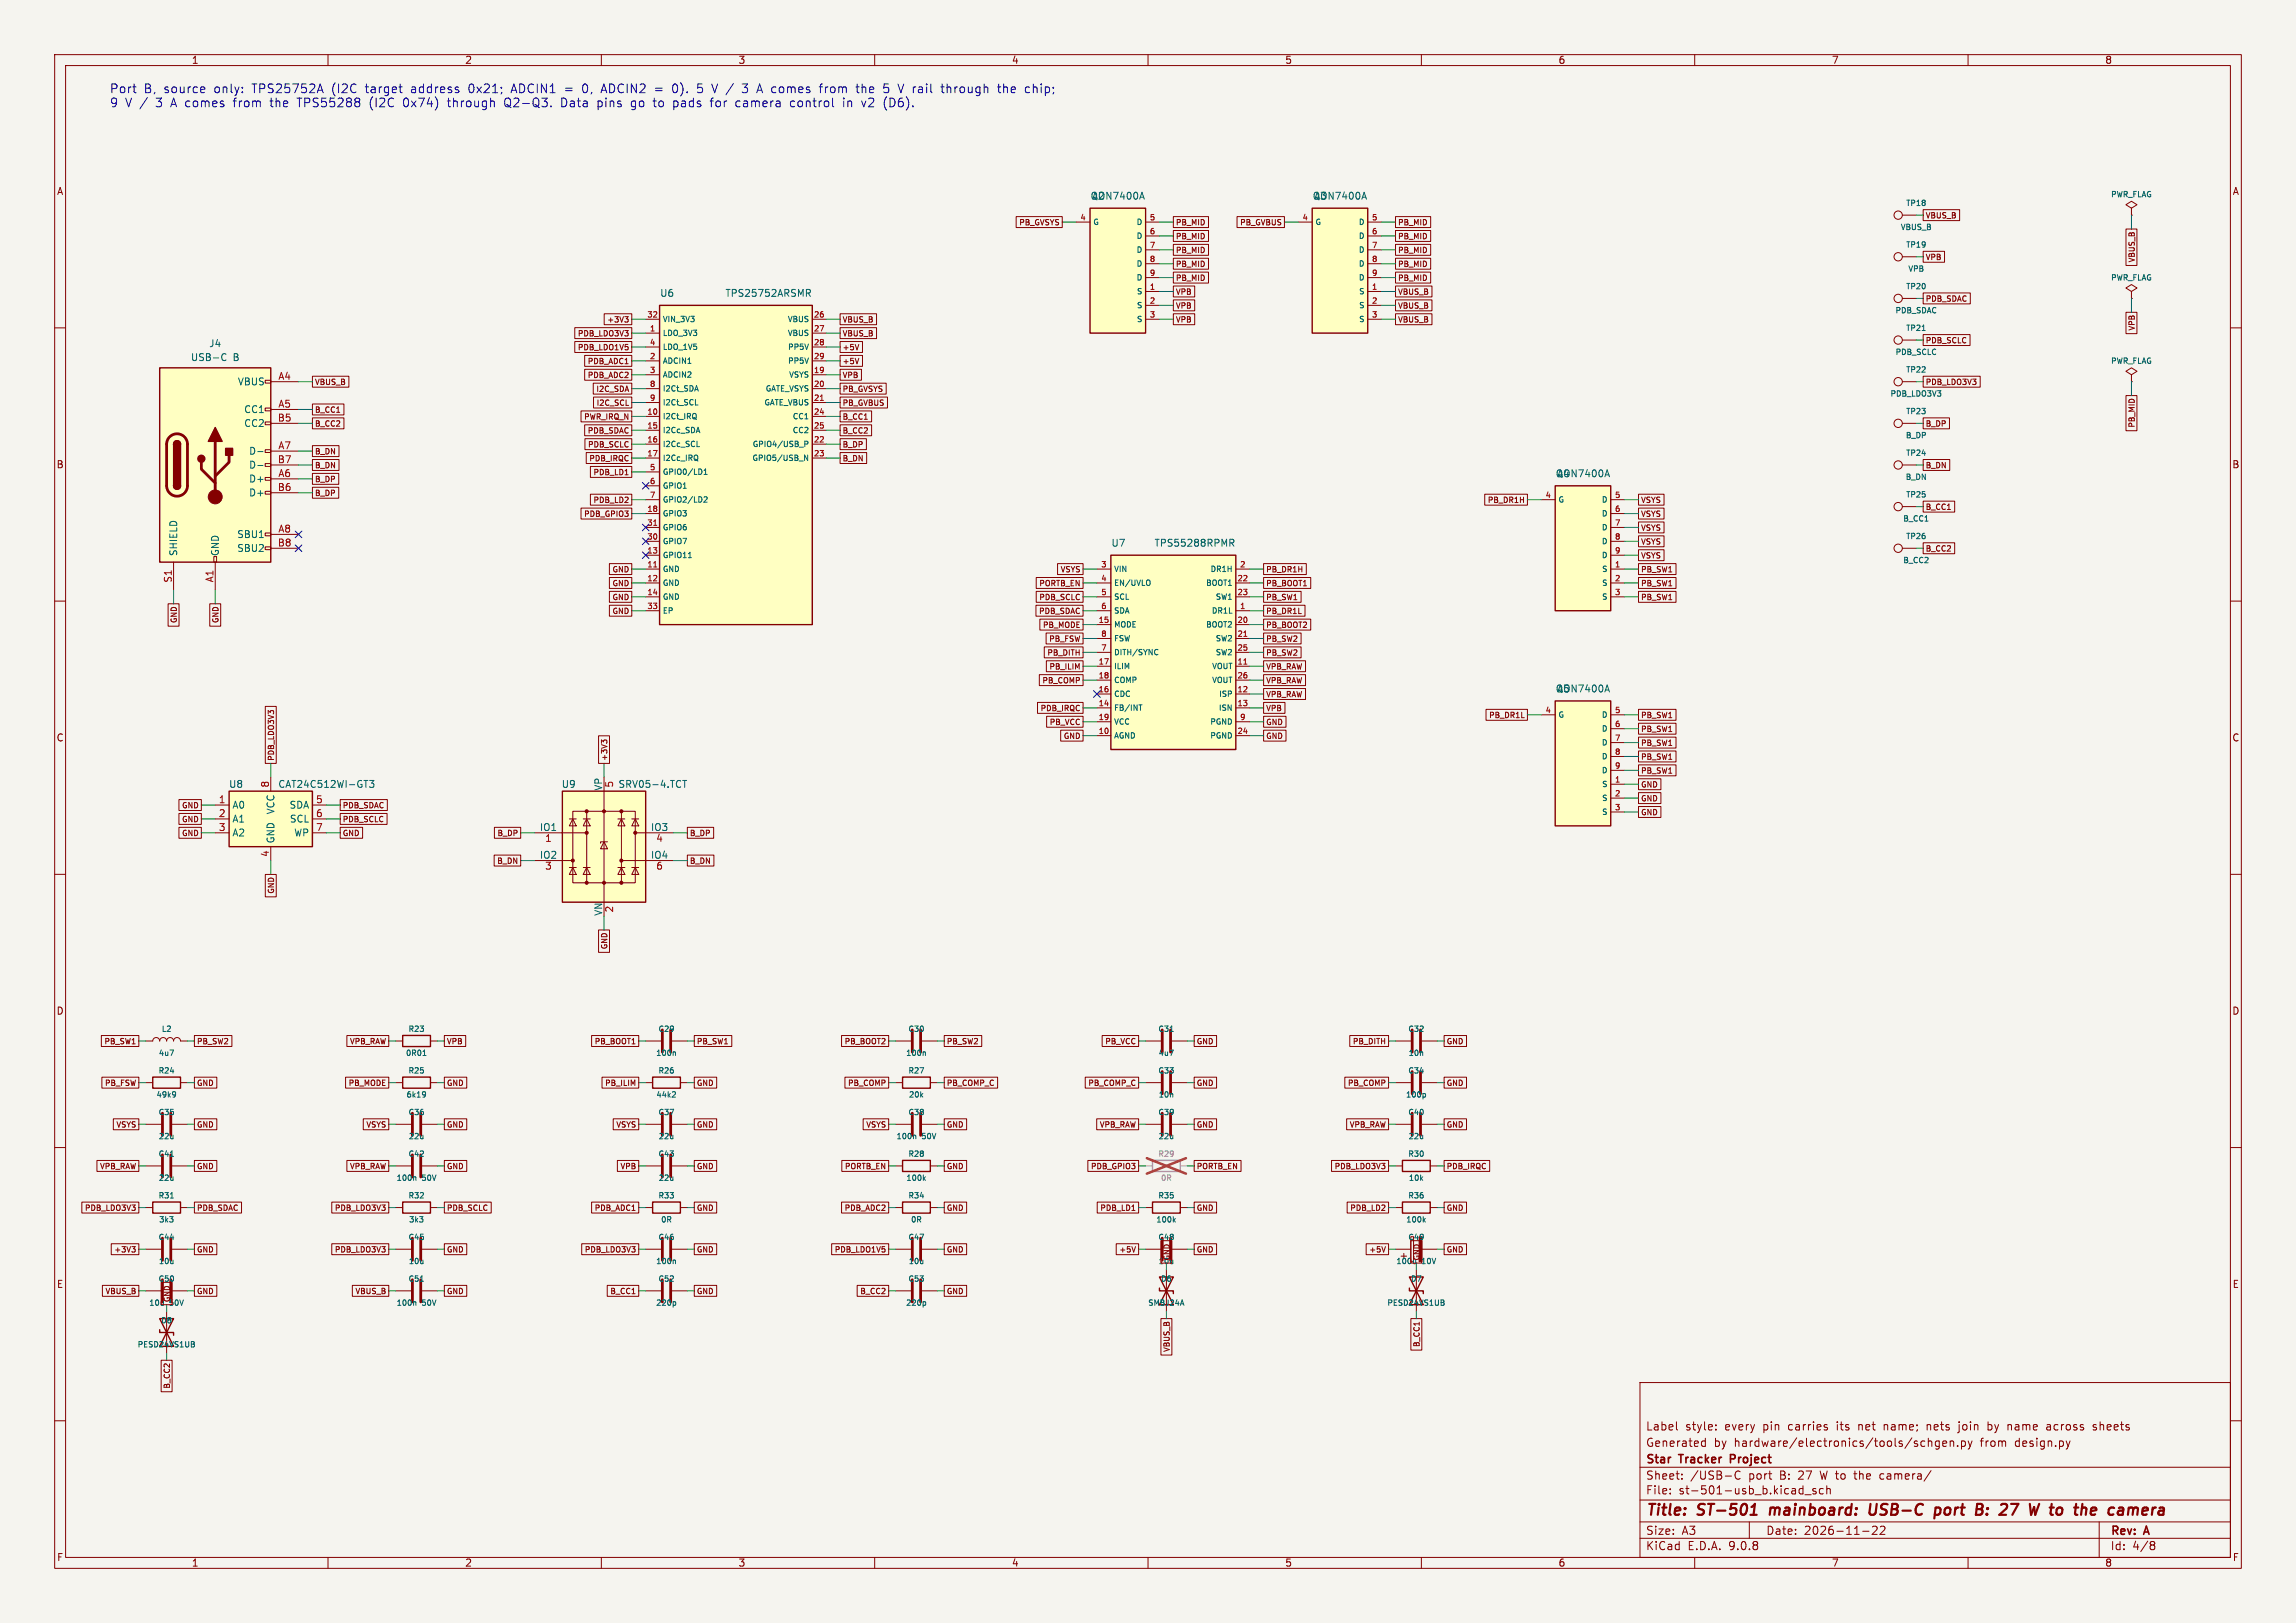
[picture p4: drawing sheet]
<svg xmlns="http://www.w3.org/2000/svg" width="420mm" height="297mm" viewBox="0 0 420 297" stroke-linecap="round" stroke-linejoin="round" font-family="sans-serif">
<defs><g id="words">
<g font-size="2.8" fill="#840000">
<text x="301" y="277.9">Title:</text>
<text x="310.6" y="277.9">ST-501</text>
<text x="324.6" y="277.9">mainboard:</text>
<text x="343.6" y="277.9">USB-C</text>
<text x="356.4" y="277.9">port</text>
<text x="364.7" y="277.9">B:</text>
<text x="370" y="277.9">27</text>
<text x="376.1" y="277.9">W to</text>
<text x="386" y="277.9">the</text>
<text x="393" y="277.9">camera</text>
</g>
<g font-size="2.2" fill="#0000c2">
<text x="20" y="17.2">Port</text>
<text x="26.3" y="17.2">B,</text>
<text x="30" y="17.2">source</text>
<text x="39.3" y="17.2">only:</text>
<text x="46.4" y="17.2">TPS25752A</text>
<text x="61.1" y="17.2">(I2C</text>
<text x="67.4" y="17.2">target</text>
<text x="75.8" y="17.2">address</text>
<text x="86.5" y="17.2">0x21;</text>
<text x="94.5" y="17.2">ADCIN1</text>
<text x="107.7" y="17.2">0,</text>
<text x="111.3" y="17.2">ADCIN2</text>
<text x="121.2" y="17.2">=</text>
<text x="124.5" y="17.2">0).</text>
<text x="129.3" y="17.2">5</text>
<text x="132.1" y="17.2">V /</text>
<text x="137.9" y="17.2">3</text>
<text x="140.8" y="17.2">A comes</text>
<text x="152.5" y="17.2">from</text>
<text x="159.3" y="17.2">the</text>
<text x="164.4" y="17.2">5</text>
<text x="167.3" y="17.2">V rail</text>
<text x="175.4" y="17.2">through</text>
<text x="185.9" y="17.2">the</text>
<text x="191" y="17.2">chip;</text>
<text x="20" y="19.8">9</text>
<text x="22.9" y="19.8">V /</text>
<text x="28.6" y="19.8">3</text>
<text x="31.5" y="19.8">A comes</text>
<text x="43.2" y="19.8">from</text>
<text x="50.1" y="19.8">the</text>
<text x="55.2" y="19.8">TPS55288</text>
<text x="68.5" y="19.8">(I2C</text>
<text x="74.8" y="19.8">0x74)</text>
<text x="83.1" y="19.8">through</text>
<text x="93.6" y="19.8">Q2-Q3.</text>
<text x="104.1" y="19.8">Data</text>
<text x="110.8" y="19.8">pins</text>
<text x="117.1" y="19.8">go</text>
<text x="121.4" y="19.8">to</text>
<text x="125.1" y="19.8">pads</text>
<text x="132.1" y="19.8">for</text>
<text x="136.8" y="19.8">camera</text>
<text x="146.9" y="19.8">control</text>
<text x="156.7" y="19.8">in</text>
<text x="160.3" y="19.8">v2</text>
<text x="164.4" y="19.8">(D6).</text>
</g>
<g font-size="2.1" fill="#840000">
<text x="301" y="262">Label</text>
<text x="308.3" y="262">style:</text>
<text x="315.6" y="262">every</text>
<text x="322.7" y="262">pin</text>
<text x="327.4" y="262">carries</text>
<text x="336.4" y="262">its</text>
<text x="340.5" y="262">net</text>
<text x="345.3" y="262">name;</text>
<text x="353.3" y="262">nets</text>
<text x="359.3" y="262">join</text>
<text x="364.8" y="262">by</text>
<text x="368.6" y="262">name</text>
<text x="375.9" y="262">across</text>
<text x="384.5" y="262">sheets</text>
<text x="301" y="268.2">Star</text>
<text x="301" y="265">Generated</text>
<text x="307.3" y="268.2">Tracker</text>
<text x="313.5" y="265">by</text>
<text x="317.2" y="268.2">Project</text>
<text x="317.3" y="265">hardware/electronics/tools/schgen.py</text>
<text x="362.5" y="265">from</text>
<text x="368.9" y="265">design.py</text>
<text x="301" y="273.7">File:</text>
<text x="301" y="271">Sheet:</text>
<text x="307.1" y="273.7">st-501-usb_b.kicad_sch</text>
<text x="309.2" y="271">/USB-C</text>
<text x="319.9" y="271">port</text>
<text x="325.7" y="271">B:</text>
<text x="329.3" y="271">27</text>
<text x="333.4" y="271">W to</text>
<text x="339.9" y="271">the</text>
<text x="344.7" y="271">camera/</text>
<text x="301" y="281.1">Size:</text>
<text x="307.6" y="281.1">A3</text>
<text x="323" y="281.1">Date:</text>
<text x="330" y="281.1">2026-11-22</text>
<text x="386" y="281.3">Rev:</text>
<text x="392.4" y="281.3">A</text>
<text x="301" y="283.9">KiCad</text>
<text x="308.7" y="283.9">E.D.A.</text>
<text x="316.3" y="283.9">9.0.8</text>
<text x="386" y="283.9">Id:</text>
<text x="390.1" y="283.9">4/8</text>
</g>
<g font-size="1.8" fill="#840000">
<text x="35" y="11.9">1</text>
<text x="85" y="11.9">2</text>
<text x="135" y="11.9">3</text>
<text x="185" y="11.9">4</text>
<text x="235" y="11.9">5</text>
<text x="285" y="11.9">6</text>
<text x="335" y="11.9">7</text>
<text x="385" y="11.9">8</text>
<text x="10.3" y="35.9">A</text>
<text x="408.3" y="35.9">A</text>
<text x="10.3" y="85.9">B</text>
<text x="408.2" y="85.9">B</text>
<text x="10.3" y="135.9">C</text>
<text x="408.2" y="135.9">C</text>
<text x="10.3" y="185.9">D</text>
<text x="408.2" y="185.9">D</text>
<text x="10.3" y="235.9">E</text>
<text x="408.3" y="235.9">E</text>
<text x="10.3" y="285.9">F</text>
<text x="35" y="286.9">1</text>
<text x="85" y="286.9">2</text>
<text x="135" y="286.9">3</text>
<text x="185" y="286.9">4</text>
<text x="235" y="286.9">5</text>
<text x="285" y="286.9">6</text>
<text x="335" y="286.9">7</text>
<text x="385" y="286.9">8</text>
<text x="408.3" y="285.9">F</text>
</g>
<g font-size="1.8" fill="#006464">
<text x="199.4" y="36.7">Q2</text>
<text x="199.7" y="36.7">AON7400A</text>
<text x="240" y="36.7">Q3</text>
<text x="240.3" y="36.7">AON7400A</text>
<text x="120.7" y="54.5">U6</text>
<text x="132.6" y="54.5">TPS25752ARSMR</text>
<text x="38.2" y="63.7">J4</text>
<text x="34.8" y="66.3">USB-C</text>
<text x="42.6" y="66.3">B</text>
<text x="43.4" y="70.7">VBUS</text>
<text x="44.6" y="75.8">CC1</text>
<text x="44.6" y="78.3">CC2</text>
<text x="45.5" y="83.4">D-</text>
<text x="45.5" y="86">D-</text>
<text x="45.5" y="88.5">D+</text>
<text x="284.5" y="87.5">Q4</text>
<text x="284.8" y="87.5">AON7400A</text>
<text x="45.5" y="91">D+</text>
<text x="32.6" y="101.9" transform="rotate(-90 32.6 101.9)">SHIELD</text>
<text x="40.2" y="101.9" transform="rotate(-90 40.2 101.9)">GND</text>
<text x="43.3" y="98.7">SBU1</text>
<text x="43.3" y="101.2">SBU2</text>
<text x="203.2" y="100.2">U7</text>
<text x="211.1" y="100.2">TPS55288RPMR</text>
<text x="284.5" y="126.9">Q5</text>
<text x="284.8" y="126.9">AON7400A</text>
<text x="41.8" y="144.4">U8</text>
<text x="42.4" y="148.2">A0</text>
<text x="50.4" y="149.1" transform="rotate(-90 50.4 149.1)">VCC</text>
<text x="50.8" y="144.4">CAT24C512WI-GT3</text>
<text x="52.9" y="148.2">SDA</text>
<text x="102.7" y="144.4">U9</text>
<text x="110.2" y="144.8" transform="rotate(-90 110.2 144.8)">VP</text>
<text x="113" y="144.4">SRV05-4.TCT</text>
<text x="42.4" y="150.7">A1</text>
<text x="42.4" y="153.3">A2</text>
<text x="50.4" y="154.4" transform="rotate(-90 50.4 154.4)">GND</text>
<text x="52.9" y="150.7">SCL</text>
<text x="53.7" y="153.3">WP</text>
<text x="98.7" y="152.1">IO1</text>
<text x="119" y="152.1">IO3</text>
<text x="98.7" y="157.2">IO2</text>
<text x="119" y="157.2">IO4</text>
<text x="110.2" y="167.7" transform="rotate(-90 110.2 167.7)">VN</text>
</g>
<g font-size="1.8" fill="#a90000">
<text x="50.8" y="69.6">A4</text>
<text x="50.7" y="77.2">B5</text>
<text x="50.8" y="74.7">A5</text>
<text x="50.8" y="82.3">A7</text>
<text x="50.7" y="84.8">B7</text>
<text x="50.7" y="89.9">B6</text>
<text x="50.8" y="87.4">A6</text>
<text x="50.7" y="100.1">B8</text>
<text x="50.8" y="97.5">A8</text>
<text x="31.5" y="106.7" transform="rotate(-90 31.5 106.7)">S1</text>
<text x="39.1" y="106.7" transform="rotate(-90 39.1 106.7)">A1</text>
<text x="39.9" y="147.1">1</text>
<text x="39.9" y="149.6">2</text>
<text x="49.3" y="144.2" transform="rotate(-90 49.3 144.2)">8</text>
<text x="57.7" y="147.1">5</text>
<text x="57.7" y="149.6">6</text>
<text x="112.5" y="144.2" transform="rotate(-90 112.5 144.2)">5</text>
<text x="39.9" y="152.1">3</text>
<text x="57.7" y="152.1">7</text>
<text x="99.6" y="154.4">1</text>
<text x="119.9" y="154.4">4</text>
<text x="49.3" y="156.9" transform="rotate(-90 49.3 156.9)">4</text>
<text x="99.6" y="159.5">3</text>
<text x="119.9" y="159.5">6</text>
<text x="112.5" y="167.1" transform="rotate(-90 112.5 167.1)">2</text>
</g>
<g font-size="1.4" fill="#840000">
<text x="186.3" y="41.4">PB_GVSYS</text>
<text x="215" y="41.4">PB_MID</text>
<text x="226.7" y="41.4">PB_GVBUS</text>
<text x="255.6" y="41.4">PB_MID</text>
<text x="352.2" y="40.2">VBUS_B</text>
<text x="215" y="44">PB_MID</text>
<text x="215" y="46.5">PB_MID</text>
<text x="255.6" y="44">PB_MID</text>
<text x="255.6" y="46.5">PB_MID</text>
<text x="352.2" y="47.8">VPB</text>
<text x="215" y="49.1">PB_MID</text>
<text x="215" y="51.6">PB_MID</text>
<text x="255.6" y="49.1">PB_MID</text>
<text x="255.6" y="51.6">PB_MID</text>
<text x="390.7" y="48.2" transform="rotate(-90 390.7 48.2)">VBUS_B</text>
<text x="110.9" y="59.2">+3V3</text>
<text x="154" y="59.2">VBUS_B</text>
<text x="215" y="59.2">VPB</text>
<text x="215" y="56.7">VPB</text>
<text x="215" y="54.1">VPB</text>
<text x="255.6" y="54.1">VBUS_B</text>
<text x="255.6" y="56.7">VBUS_B</text>
<text x="255.6" y="59.2">VBUS_B</text>
<text x="352.2" y="55.4">PDB_SDAC</text>
<text x="105.6" y="61.8">PDB_LDO3V3</text>
<text x="105.6" y="64.3">PDB_LDO1V5</text>
<text x="154" y="61.8">VBUS_B</text>
<text x="154" y="64.3">+5V</text>
<text x="352.2" y="63">PDB_SCLC</text>
<text x="390.7" y="60.6" transform="rotate(-90 390.7 60.6)">VPB</text>
<text x="57.5" y="70.6">VBUS_B</text>
<text x="107.4" y="69.4">PDB_ADC2</text>
<text x="107.4" y="66.8">PDB_ADC1</text>
<text x="108.9" y="71.9">I2C_SDA</text>
<text x="154" y="71.9">PB_GVSYS</text>
<text x="154" y="69.4">VPB</text>
<text x="154" y="66.8">+5V</text>
<text x="352.2" y="70.6">PDB_LDO3V3</text>
<text x="57.5" y="75.7">B_CC1</text>
<text x="106.7" y="77">PWR_IRQ_N</text>
<text x="109" y="74.5">I2C_SCL</text>
<text x="154" y="74.5">PB_GVBUS</text>
<text x="154" y="77">B_CC1</text>
<text x="57.5" y="78.3">B_CC2</text>
<text x="57.5" y="83.3">B_DN</text>
<text x="107.4" y="79.5">PDB_SDAC</text>
<text x="107.4" y="82.1">PDB_SCLC</text>
<text x="154" y="79.5">B_CC2</text>
<text x="154" y="82.1">B_DP</text>
<text x="352.2" y="78.3">B_DP</text>
<text x="390.7" y="78.4" transform="rotate(-90 390.7 78.4)">PB_MID</text>
<text x="57.5" y="85.9">B_DN</text>
<text x="57.5" y="88.4">B_DP</text>
<text x="107.7" y="84.6">PDB_IRQC</text>
<text x="108.4" y="87.2">PDB_LD1</text>
<text x="154" y="84.6">B_DN</text>
<text x="352.2" y="85.9">B_DN</text>
<text x="57.5" y="91">B_DP</text>
<text x="106.7" y="94.8">PDB_GPIO3</text>
<text x="108.4" y="92.2">PDB_LD2</text>
<text x="272" y="92.2">PB_DR1H</text>
<text x="300.1" y="92.2">VSYS</text>
<text x="300.1" y="94.8">VSYS</text>
<text x="352.2" y="93.5">B_CC1</text>
<text x="300.1" y="99.9">VSYS</text>
<text x="300.1" y="97.3">VSYS</text>
<text x="352.2" y="101.1">B_CC2</text>
<text x="111.9" y="104.9">GND</text>
<text x="111.9" y="107.5">GND</text>
<text x="190" y="107.5">PORTB_EN</text>
<text x="193.9" y="104.9">VSYS</text>
<text x="231.5" y="107.5">PB_BOOT1</text>
<text x="231.5" y="104.9">PB_DR1H</text>
<text x="300.1" y="104.9">PB_SW1</text>
<text x="300.1" y="107.5">PB_SW1</text>
<text x="300.1" y="102.4">VSYS</text>
<text x="111.9" y="112.6">GND</text>
<text x="111.9" y="110">GND</text>
<text x="189.9" y="112.6">PDB_SDAC</text>
<text x="190" y="110">PDB_SCLC</text>
<text x="231.5" y="112.6">PB_DR1L</text>
<text x="231.5" y="110">PB_SW1</text>
<text x="300.1" y="110">PB_SW1</text>
<text x="32.5" y="114.2" transform="rotate(-90 32.5 114.2)">GND</text>
<text x="40.2" y="114.2" transform="rotate(-90 40.2 114.2)">GND</text>
<text x="190.6" y="115.1">PB_MODE</text>
<text x="191.8" y="117.6">PB_FSW</text>
<text x="231.5" y="115.1">PB_BOOT2</text>
<text x="231.5" y="117.6">PB_SW2</text>
<text x="190.5" y="125.3">PB_COMP</text>
<text x="191.4" y="120.2">PB_DITH</text>
<text x="191.8" y="122.7">PB_ILIM</text>
<text x="231.5" y="120.2">PB_SW2</text>
<text x="231.5" y="122.7">VPB_RAW</text>
<text x="231.5" y="125.3">VPB_RAW</text>
<text x="190.2" y="130.3">PDB_IRQC</text>
<text x="231.5" y="127.8">VPB_RAW</text>
<text x="231.5" y="130.3">VPB</text>
<text x="272.2" y="131.6">PB_DR1L</text>
<text x="300.1" y="131.6">PB_SW1</text>
<text x="191.9" y="132.9">PB_VCC</text>
<text x="194.4" y="135.4">GND</text>
<text x="231.5" y="132.9">GND</text>
<text x="231.5" y="135.4">GND</text>
<text x="300.1" y="134.2">PB_SW1</text>
<text x="300.1" y="136.7">PB_SW1</text>
<text x="50.3" y="139.3" transform="rotate(-90 50.3 139.3)">PDB_LDO3V3</text>
<text x="111.3" y="139.3" transform="rotate(-90 111.3 139.3)">+3V3</text>
<text x="300.1" y="139.2">PB_SW1</text>
<text x="300.1" y="141.8">PB_SW1</text>
<text x="33.2" y="148.1">GND</text>
<text x="62.6" y="148.1">PDB_SDAC</text>
<text x="300.1" y="144.3">GND</text>
<text x="300.1" y="146.9">GND</text>
<text x="300.1" y="149.4">GND</text>
<text x="33.2" y="153.2">GND</text>
<text x="33.2" y="150.7">GND</text>
<text x="62.6" y="153.2">GND</text>
<text x="62.6" y="150.7">PDB_SCLC</text>
<text x="90.9" y="153.2">B_DP</text>
<text x="126.1" y="153.2">B_DP</text>
<text x="90.8" y="158.3">B_DN</text>
<text x="126.1" y="158.3">B_DN</text>
<text x="50.3" y="163.7" transform="rotate(-90 50.3 163.7)">GND</text>
<text x="111.3" y="173.9" transform="rotate(-90 111.3 173.9)">GND</text>
<text x="19" y="191.3">PB_SW1</text>
<text x="35.9" y="191.3">PB_SW2</text>
<text x="63.9" y="191.3">VPB_RAW</text>
<text x="81.7" y="191.3">VPB</text>
<text x="108.6" y="191.3">PB_BOOT1</text>
<text x="127.4" y="191.3">PB_SW1</text>
<text x="154.4" y="191.3">PB_BOOT2</text>
<text x="173.1" y="191.3">PB_SW2</text>
<text x="202" y="191.3">PB_VCC</text>
<text x="218.8" y="191.3">GND</text>
<text x="247.3" y="191.3">PB_DITH</text>
<text x="264.5" y="191.3">GND</text>
<text x="19.1" y="198.9">PB_FSW</text>
<text x="35.9" y="198.9">GND</text>
<text x="63.6" y="198.9">PB_MODE</text>
<text x="81.7" y="198.9">GND</text>
<text x="110.5" y="198.9">PB_ILIM</text>
<text x="127.4" y="198.9">GND</text>
<text x="155" y="198.9">PB_COMP</text>
<text x="173.1" y="198.9">PB_COMP_C</text>
<text x="198.9" y="198.9">PB_COMP_C</text>
<text x="218.8" y="198.9">GND</text>
<text x="246.4" y="198.9">PB_COMP</text>
<text x="264.5" y="198.9">GND</text>
<text x="21.1" y="206.5">VSYS</text>
<text x="35.9" y="206.5">GND</text>
<text x="66.9" y="206.5">VSYS</text>
<text x="81.7" y="206.5">GND</text>
<text x="112.6" y="206.5">VSYS</text>
<text x="127.4" y="206.5">GND</text>
<text x="158.3" y="206.5">VSYS</text>
<text x="173.1" y="206.5">GND</text>
<text x="201" y="206.5">VPB_RAW</text>
<text x="218.8" y="206.5">GND</text>
<text x="246.7" y="206.5">VPB_RAW</text>
<text x="264.5" y="206.5">GND</text>
<text x="18.1" y="214.2">VPB_RAW</text>
<text x="35.9" y="214.2">GND</text>
<text x="63.9" y="214.2">VPB_RAW</text>
<text x="81.7" y="214.2">GND</text>
<text x="113.4" y="214.2">VPB</text>
<text x="127.4" y="214.2">GND</text>
<text x="154.4" y="214.2">PORTB_EN</text>
<text x="173.1" y="214.2">GND</text>
<text x="199.4" y="214.2">PDB_GPIO3</text>
<text x="218.8" y="214.2">PORTB_EN</text>
<text x="244" y="214.2">PDB_LDO3V3</text>
<text x="264.5" y="214.2">PDB_IRQC</text>
<text x="15.4" y="221.8">PDB_LDO3V3</text>
<text x="35.9" y="221.8">PDB_SDAC</text>
<text x="61.1" y="221.8">PDB_LDO3V3</text>
<text x="81.7" y="221.8">PDB_SCLC</text>
<text x="108.6" y="221.8">PDB_ADC1</text>
<text x="127.4" y="221.8">GND</text>
<text x="154.4" y="221.8">PDB_ADC2</text>
<text x="173.1" y="221.8">GND</text>
<text x="201.1" y="221.8">PDB_LD1</text>
<text x="218.8" y="221.8">GND</text>
<text x="246.8" y="221.8">PDB_LD2</text>
<text x="264.5" y="221.8">GND</text>
<text x="20.8" y="229.4">+3V3</text>
<text x="35.9" y="229.4">GND</text>
<text x="61.1" y="229.4">PDB_LDO3V3</text>
<text x="81.7" y="229.4">GND</text>
<text x="106.8" y="229.4">PDB_LDO3V3</text>
<text x="127.4" y="229.4">GND</text>
<text x="152.5" y="229.4">PDB_LDO1V5</text>
<text x="173.1" y="229.4">GND</text>
<text x="204.6" y="229.4">+5V</text>
<text x="211.8" y="231.5">10u</text>
<text x="214.2" y="230.8" transform="rotate(-90 214.2 230.8)">GND</text>
<text x="218.8" y="229.4">GND</text>
<text x="250.3" y="229.4">+5V</text>
<text x="255.3" y="231.5">100u</text>
<text x="259.9" y="230.8" transform="rotate(-90 259.9 230.8)">GND</text>
<text x="264.5" y="229.4">GND</text>
<text x="19.1" y="237">VBUS_B</text>
<text x="31" y="239.1">50V</text>
<text x="31.3" y="238.4" transform="rotate(-90 31.3 238.4)">GND</text>
<text x="35.9" y="237">GND</text>
<text x="64.9" y="237">VBUS_B</text>
<text x="81.7" y="237">GND</text>
<text x="111.5" y="237">B_CC1</text>
<text x="127.4" y="237">GND</text>
<text x="157.2" y="237">B_CC2</text>
<text x="173.1" y="237">GND</text>
<text x="214.2" y="247.6" transform="rotate(-90 214.2 247.6)">VBUS_B</text>
<text x="259.9" y="246.6" transform="rotate(-90 259.9 246.6)">B_CC1</text>
<text x="31.3" y="254.3" transform="rotate(-90 31.3 254.3)">B_CC2</text>
</g>
<g font-size="1.4" fill="#a90000">
<text x="197.5" y="40.4">4</text>
<text x="210.2" y="40.4">5</text>
<text x="238.2" y="40.4">4</text>
<text x="250.9" y="40.4">5</text>
<text x="210.2" y="42.9">6</text>
<text x="210.2" y="45.5">7</text>
<text x="250.9" y="42.9">6</text>
<text x="250.9" y="45.5">7</text>
<text x="210.2" y="48">8</text>
<text x="210.2" y="50.5">9</text>
<text x="210.2" y="53.1">1</text>
<text x="250.9" y="48">8</text>
<text x="250.9" y="50.5">9</text>
<text x="250.9" y="53.1">1</text>
<text x="118.3" y="58.2">32</text>
<text x="148.8" y="58.2">26</text>
<text x="210.2" y="55.6">2</text>
<text x="210.2" y="58.2">3</text>
<text x="250.9" y="55.6">2</text>
<text x="250.9" y="58.2">3</text>
<text x="118.8" y="60.7">1</text>
<text x="118.8" y="63.2">4</text>
<text x="118.8" y="65.8">2</text>
<text x="148.8" y="60.7">27</text>
<text x="148.8" y="63.2">28</text>
<text x="148.8" y="65.8">29</text>
<text x="118.8" y="68.3">3</text>
<text x="118.8" y="70.9">8</text>
<text x="148.8" y="68.3">19</text>
<text x="148.8" y="70.9">20</text>
<text x="118.3" y="75.9">10</text>
<text x="118.8" y="73.4">9</text>
<text x="148.8" y="73.4">21</text>
<text x="148.8" y="75.9">24</text>
<text x="118.3" y="78.5">15</text>
<text x="118.3" y="81">16</text>
<text x="118.3" y="83.6">17</text>
<text x="148.8" y="78.5">25</text>
<text x="148.8" y="81">22</text>
<text x="148.8" y="83.6">23</text>
<text x="118.8" y="86.1">5</text>
<text x="118.8" y="88.6">6</text>
<text x="118.3" y="93.7">18</text>
<text x="118.8" y="91.2">7</text>
<text x="282.6" y="91.2">4</text>
<text x="295.3" y="91.2">5</text>
<text x="295.3" y="93.7">6</text>
<text x="118.3" y="96.3">31</text>
<text x="118.3" y="98.8">30</text>
<text x="118.3" y="101.3">13</text>
<text x="295.3" y="96.3">7</text>
<text x="295.3" y="98.8">8</text>
<text x="295.3" y="101.3">9</text>
<text x="118.3" y="103.9">11</text>
<text x="118.3" y="106.4">12</text>
<text x="201.3" y="103.9">3</text>
<text x="201.3" y="106.4">4</text>
<text x="226.2" y="106.4">22</text>
<text x="226.7" y="103.9">2</text>
<text x="295.3" y="103.9">1</text>
<text x="295.3" y="106.4">2</text>
<text x="118.3" y="109">14</text>
<text x="118.3" y="111.5">33</text>
<text x="201.3" y="109">5</text>
<text x="201.3" y="111.5">6</text>
<text x="226.2" y="109">23</text>
<text x="226.7" y="111.5">1</text>
<text x="295.3" y="109">3</text>
<text x="200.8" y="114">15</text>
<text x="201.3" y="116.6">8</text>
<text x="201.3" y="119.1">7</text>
<text x="226.2" y="114">20</text>
<text x="226.2" y="116.6">21</text>
<text x="226.2" y="119.1">25</text>
<text x="200.8" y="121.7">17</text>
<text x="200.8" y="124.2">18</text>
<text x="226.2" y="121.7">11</text>
<text x="226.2" y="124.2">26</text>
<text x="200.8" y="126.7">16</text>
<text x="200.8" y="129.3">14</text>
<text x="200.8" y="131.8">19</text>
<text x="226.2" y="126.7">12</text>
<text x="226.2" y="129.3">13</text>
<text x="226.7" y="131.8">9</text>
<text x="282.6" y="130.6">4</text>
<text x="295.3" y="130.6">5</text>
<text x="200.8" y="134.4">10</text>
<text x="226.2" y="134.4">24</text>
<text x="295.3" y="133.1">6</text>
<text x="295.3" y="135.6">7</text>
<text x="295.3" y="138.2">8</text>
<text x="295.3" y="140.7">9</text>
<text x="295.3" y="143.3">1</text>
<text x="295.3" y="145.8">2</text>
<text x="295.3" y="148.3">3</text>
</g>
<g font-size="1.4" fill="#006464">
<text x="199.9" y="41.4">G</text>
<text x="207.8" y="41.4">D</text>
<text x="240.5" y="41.4">G</text>
<text x="248.4" y="41.4">D</text>
<text x="348.6" y="37.9">TP18</text>
<text x="386" y="36.3">PWR_FLAG</text>
<text x="207.8" y="43.9">D</text>
<text x="207.8" y="46.4">D</text>
<text x="248.4" y="43.9">D</text>
<text x="248.4" y="46.4">D</text>
<text x="347.6" y="42.3">VBUS_B</text>
<text x="348.6" y="45.5">TP19</text>
<text x="207.8" y="49">D</text>
<text x="207.8" y="51.5">D</text>
<text x="248.4" y="49">D</text>
<text x="248.4" y="51.5">D</text>
<text x="348.6" y="53.1">TP20</text>
<text x="349" y="49.9">VPB</text>
<text x="386" y="51.5">PWR_FLAG</text>
<text x="121.2" y="59.1">VIN_3V3</text>
<text x="144" y="59.1">VBUS</text>
<text x="207.8" y="54.1">S</text>
<text x="207.8" y="56.6">S</text>
<text x="207.8" y="59.1">S</text>
<text x="248.5" y="54.1">S</text>
<text x="248.5" y="56.6">S</text>
<text x="248.5" y="59.1">S</text>
<text x="346.6" y="57.5">PDB_SDAC</text>
<text x="121.2" y="61.7">LDO_3V3</text>
<text x="121.2" y="64.2">LDO_1V5</text>
<text x="144" y="61.7">VBUS</text>
<text x="144" y="64.2">PP5V</text>
<text x="346.6" y="65.2">PDB_SCLC</text>
<text x="348.6" y="60.8">TP21</text>
<text x="121.2" y="66.8">ADCIN1</text>
<text x="121.2" y="69.3">ADCIN2</text>
<text x="121.2" y="71.8">I2Ct_SDA</text>
<text x="139.9" y="71.8">GATE_VSYS</text>
<text x="144" y="66.8">PP5V</text>
<text x="144.2" y="69.3">VSYS</text>
<text x="348.6" y="68.4">TP22</text>
<text x="386" y="66.8">PWR_FLAG</text>
<text x="121.2" y="74.4">I2Ct_SCL</text>
<text x="121.2" y="76.9">I2Ct_IRQ</text>
<text x="139.7" y="74.4">GATE_VBUS</text>
<text x="144.9" y="76.9">CC1</text>
<text x="345.7" y="72.8">PDB_LDO3V3</text>
<text x="348.6" y="76">TP23</text>
<text x="121.2" y="79.5">I2Cc_SDA</text>
<text x="121.2" y="82">I2Cc_SCL</text>
<text x="137.5" y="82">GPIO4/USB_P</text>
<text x="144.9" y="79.5">CC2</text>
<text x="348.5" y="80.4">B_DP</text>
<text x="348.6" y="83.6">TP24</text>
<text x="121.2" y="84.5">I2Cc_IRQ</text>
<text x="121.2" y="87.1">GPIO0/LD1</text>
<text x="121.2" y="89.6">GPIO1</text>
<text x="137.5" y="84.5">GPIO5/USB_N</text>
<text x="348.5" y="88">B_DN</text>
<text x="121.2" y="92.2">GPIO2/LD2</text>
<text x="121.2" y="94.7">GPIO3</text>
<text x="285" y="92.2">G</text>
<text x="292.9" y="92.2">D</text>
<text x="292.9" y="94.7">D</text>
<text x="348" y="95.6">B_CC1</text>
<text x="348.6" y="91.2">TP25</text>
<text x="121.2" y="97.2">GPIO6</text>
<text x="121.2" y="99.8">GPIO7</text>
<text x="292.9" y="97.2">D</text>
<text x="292.9" y="99.8">D</text>
<text x="348.6" y="98.9">TP26</text>
<text x="121.2" y="102.3">GPIO11</text>
<text x="121.2" y="104.9">GND</text>
<text x="121.2" y="107.4">GND</text>
<text x="203.7" y="104.9">VIN</text>
<text x="203.7" y="107.4">EN/UVLO</text>
<text x="220.5" y="107.4">BOOT1</text>
<text x="221.3" y="104.9">DR1H</text>
<text x="292.9" y="102.3">D</text>
<text x="292.9" y="104.9">S</text>
<text x="292.9" y="107.4">S</text>
<text x="348" y="103.3">B_CC2</text>
<text x="121.2" y="109.9">GND</text>
<text x="121.2" y="112.5">EP</text>
<text x="203.7" y="109.9">SCL</text>
<text x="203.7" y="112.5">SDA</text>
<text x="221.5" y="112.5">DR1L</text>
<text x="222.2" y="109.9">SW1</text>
<text x="292.9" y="109.9">S</text>
<text x="203.7" y="115">MODE</text>
<text x="203.7" y="117.6">FSW</text>
<text x="220.5" y="115">BOOT2</text>
<text x="222.2" y="117.6">SW2</text>
<text x="203.7" y="120.1">DITH/SYNC</text>
<text x="203.7" y="122.6">ILIM</text>
<text x="203.7" y="125.2">COMP</text>
<text x="221.6" y="122.6">VOUT</text>
<text x="221.6" y="125.2">VOUT</text>
<text x="222.2" y="120.1">SW2</text>
<text x="203.7" y="127.7">CDC</text>
<text x="203.7" y="130.3">FB/INT</text>
<text x="222.8" y="130.3">ISN</text>
<text x="222.9" y="127.7">ISP</text>
<text x="285" y="131.5">G</text>
<text x="292.9" y="131.5">D</text>
<text x="203.7" y="132.8">VCC</text>
<text x="203.7" y="135.3">AGND</text>
<text x="221.2" y="132.8">PGND</text>
<text x="221.2" y="135.3">PGND</text>
<text x="292.9" y="134.1">D</text>
<text x="292.9" y="136.6">D</text>
<text x="292.9" y="139.2">D</text>
<text x="292.9" y="141.7">D</text>
<text x="292.9" y="144.2">S</text>
<text x="292.9" y="146.8">S</text>
<text x="292.9" y="149.3">S</text>
<text x="29.5" y="189">L2</text>
<text x="74.6" y="189">R23</text>
<text x="120.3" y="189">C29</text>
<text x="166.1" y="189">C30</text>
<text x="211.8" y="189">C31</text>
<text x="257.5" y="189">C32</text>
<text x="28.9" y="196.6">R24</text>
<text x="28.9" y="193.4">4u7</text>
<text x="74.1" y="193.4">0R01</text>
<text x="74.6" y="196.6">R25</text>
<text x="119.9" y="193.4">100n</text>
<text x="120.3" y="196.6">R26</text>
<text x="165.6" y="193.4">100n</text>
<text x="166.1" y="196.6">R27</text>
<text x="211.8" y="196.6">C33</text>
<text x="211.8" y="193.4">4u7</text>
<text x="257.5" y="196.6">C34</text>
<text x="257.5" y="193.4">10n</text>
<text x="28.5" y="201">49k9</text>
<text x="74.2" y="201">6k19</text>
<text x="120" y="201">44k2</text>
<text x="166.2" y="201">20k</text>
<text x="211.8" y="201">10n</text>
<text x="257.1" y="201">100p</text>
<text x="28.9" y="204.3">C35</text>
<text x="28.9" y="208.7">22u</text>
<text x="74.6" y="204.3">C36</text>
<text x="74.7" y="208.7">22u</text>
<text x="120.3" y="204.3">C37</text>
<text x="120.4" y="208.7">22u</text>
<text x="163.9" y="208.7">100n</text>
<text x="166.1" y="204.3">C38</text>
<text x="168.6" y="208.7">50V</text>
<text x="211.8" y="204.3">C39</text>
<text x="211.8" y="208.7">22u</text>
<text x="257.5" y="204.3">C40</text>
<text x="257.5" y="208.7">22u</text>
<text x="28.9" y="211.9">C41</text>
<text x="74.6" y="211.9">C42</text>
<text x="120.3" y="211.9">C43</text>
<text x="166.1" y="211.9">R28</text>
<text x="257.5" y="211.9">R30</text>
<text x="28.9" y="219.5">R31</text>
<text x="28.9" y="216.3">22u</text>
<text x="72.4" y="216.3">100n</text>
<text x="74.6" y="219.5">R32</text>
<text x="77.2" y="216.3">50V</text>
<text x="120.3" y="219.5">R33</text>
<text x="120.4" y="216.3">22u</text>
<text x="165.7" y="216.3">100k</text>
<text x="166.1" y="219.5">R34</text>
<text x="211.8" y="219.5">R35</text>
<text x="257.5" y="219.5">R36</text>
<text x="257.6" y="216.3">10k</text>
<text x="28.9" y="227.1">C44</text>
<text x="29" y="223.9">3k3</text>
<text x="74.6" y="227.1">C45</text>
<text x="74.7" y="223.9">3k3</text>
<text x="120.3" y="227.1">C46</text>
<text x="120.8" y="223.9">0R</text>
<text x="166.1" y="227.1">C47</text>
<text x="166.5" y="223.9">0R</text>
<text x="211.4" y="223.9">100k</text>
<text x="211.8" y="227.1">C48</text>
<text x="257.1" y="223.9">100k</text>
<text x="257.5" y="227.1">C49</text>
<text x="28.9" y="231.5">10u</text>
<text x="74.7" y="231.5">10u</text>
<text x="119.9" y="231.5">100n</text>
<text x="166.1" y="231.5">10u</text>
<text x="260.1" y="231.5">10V</text>
<text x="27.2" y="239.1">10u</text>
<text x="28.9" y="234.7">C50</text>
<text x="72.4" y="239.1">100n</text>
<text x="74.6" y="234.7">C51</text>
<text x="77.2" y="239.1">50V</text>
<text x="119.9" y="239.1">220p</text>
<text x="120.3" y="234.7">C52</text>
<text x="165.6" y="239.1">220p</text>
<text x="166.1" y="234.7">C53</text>
<text x="209.9" y="239.1">SMBJ24A</text>
<text x="212.3" y="234.7">D6</text>
<text x="253.7" y="239.1">PESD24VS1UB</text>
<text x="258" y="234.7">D7</text>
<text x="29.4" y="242.4">D8</text>
<text x="25.1" y="246.8">PESD24VS1UB</text>
</g>
<g font-size="1.4" fill="#939391">
<text x="211.8" y="211.9">R29</text>
<text x="212.3" y="216.3">0R</text>
</g>
</g></defs>
<path d="M0 0h420v297h-420z" fill="#f5f4ef" stroke="#f5f4ef" stroke-width=".18"/>
<g fill="none" stroke="#840000" stroke-width=".18">
<path d="M10 10h400v277h-400zM12 12h396v273h-396zM60 10v2M110 10v2M160 10v2M210 10v2M260 10v2M310 10v2M360 10v2M348 39.4h2.5M348 47h2.5M348 54.6h2.5"/>
<path d="M10 60h2M348 69.9h2.5M348 62.2h2.5M408 60h2M10 110h2M408 110h2M10 160h2M408 160h2M10 210h2M408 210h2M26.7 228.6h2.8M26.7 221h1.2"/>
<path d="M26.7 236.2h2.8M31.5 228.6h2.8M31.5 236.2h2.8M33 221h1.3M255.3 228.6h2.8M256.3 229.9h1M256.8 229.4v1M258.1 226.3h.5v4.6h-.5zM259.1 232.4v7.6M260.1 228.6h2.8M30.5 240v7.6M300 253h108v32h-108z"/>
<path d="M10 260h2M300 278.5h108M300 274.5h108M300 268.5h108M305.5 273.2v.2M305.5 272.5v.1M306.7 261.5l.2 .2M307.7 270.5v.2M307.7 269.8v.1M311.4 264.6h.5M311.4 263.8h.5M311.9 263.2v1.5"/>
<path d="M313.9 261.5v.2M313.9 260.8v.1M317.7 269.3a.74 .74 0 0 0-.3 .9 .74 .74 0 0 0 .8 .4l.1-.1M320 278.5v3M329.7 272.4l.1 .1M329.8 271.9v1.5M329.8 273.3l-.1 .1M330.2 273.5h1.1M332.2 272.5l-.4-.1-.2 .2 .1 .2 .5 .2v.3h-.6M333.5 272.5l-.4-.1-.3 .3v.4l.1 .2h.6M334.2 272.5l.2-.1 .3 .1 .1 .9M334.2 271.9v1.5"/>
<path d="M339.1 269.7h.6M342.5 279.4l.6-.1 .2 .1 .1 .3-1 1.1h1M343.9 279.4l.6-.1 .2 .1 .1 .3-.9 1.1h.9M344.2 269.7l-.3 .3v.4l.3 .3M344.7 260.7v1M344.7 260.8h.1M352.5 260.7v1M352.7 263.8l.2-.1 .4 .1 .1 .9M352.7 263.2v1.5M352.7 260.7l-.2 .1M353.2 269.1l-1.3 1.9M354.7 263.8l-.4-.1-.3 .3v.4l.2 .2h.5"/>
<path d="M354.7 263.7v1.2l-.3 .3-.3-.1M355.4 264.2l.7-.2-.1-.2-.4-.1-.2 .2v.7h.6M356.7 263.8l.2-.1 .4 .1 .1 .9M356.7 263.7v1M358.1 264.5v.2M358.4 260.2v.1M358.4 260.7v1.3l-.3 .2M358.8 263.8l.4-.1 .3 .3v.4l-.1 .2h-.6M358.8 263.7v1.5M360 263.7l.4 1M360.4 264.7l-.4 .5M360.7 263.7l-.3 1"/>
<path d="M363.7 260.2v1.5M363.7 260.8h.5M363.7 261.6h.5M367.5 260.7h.2l.2 .2v.8M374.4 260.8h.6l.1 .9M374.4 261.6h.7M375.1 261l-.7 .2M378.7 263.7l-.4 1M383.4 260.8l-.3-.1-.2 .2v.2l.5 .2v.3h-.5M384 278.5v6.5M408 260h2M60 285v2"/>
<path d="M110 285v2M160 285v2M210 285v2M260 285v2M300 281.5h108M310 285v2M340.7 280.2h1.2M360 285v2M393.6 282.1l.4 .1 .2 .2-.3 .3M393.6 282.7h.3M393.9 282.7l.2 .2 .1 .4-.2 .2-.4 .1"/>
<circle cx="347.2" cy="39.4" r=".76"/>
<circle cx="347.2" cy="54.6" r=".76"/>
<circle cx="347.2" cy="47" r=".76"/>
<circle cx="347.2" cy="62.2" r=".76"/>
<circle cx="347.2" cy="69.8" r=".76"/>
</g>
<g fill="none" stroke="#840000" stroke-width=".4">
<path d="M320.2 277.2h1.1M320.6 275.7l.4-.5-.2 2M323.9 275.9l-.2 1.3M342.2 275.2l-.2 1.6 .1 .3a.66 .66 0 0 0 .9-.1M354.1 276l.2-.1 .5 .1 .2 .3-.1 .5a.66 .66 0 0 1-1 .3M354.1 275.9l-.3 2M363.5 277v.1l-.1 .1M363.5 277l-.2 .1 .1 .1M363.5 277l-.1 .2M363.6 276v.2M363.6 276l.1 .1-.1 .1M363.6 276l-.1 .1 .1 .1"/>
<path d="M367.9 275.2h1.3l-1.1 2M374.9 275.9h.8M375.3 275.2l-.2 1.7 .1 .2 .3 .1M392.3 275.9l-.4 .3-.1 .7 .3 .3h.4M392.9 276.3l-1 .2"/>
</g>
<path d="M316.5 267h.6M317.1 266.2h-.6v1.5" fill="none" stroke="#840000" stroke-width=".3"/>
<path d="M259.6 226.3h.5v4.6h-.5z" fill="#840000" stroke="#840000" stroke-width=".18"/>
<path d="M351.6 60.5h.6M31.2 219.2h.5M259 230.6v.7M259 231.2l-.3 .1M263.9 237.9l.2 .2-.2 .3 .3 .1-.2 .4M35.3 245.5l.2 .2-.2 .3 .3 .2-.2 .3" fill="none" stroke="#006464" stroke-width=".18"/>
<path d="M27.9 220h5.1v2h-5.1zM257.8 233.7h2.5l-2.5 5.1h2.5zM257.8 235.7v.5h2.5v.5M29.2 241.3h2.5l-2.5 5.1h2.5zM29.2 243.3v.5h2.5v.5" fill="none" stroke="#840000" stroke-width=".25"/>
<path d="M29.7 226.6v4M29.7 234.2v4.1M31.2 226.6v4M31.2 234.2v4.1" fill="none" stroke="#840000" stroke-width=".51"/>
<path d="M120.6 55.9h28v58.4h-28z" fill="#ffffc2"/>
<path d="M120.6 55.9h28v58.4h-28zM27.9 197.1h5.1v2h-5.1zM73.7 220h5v2h-5zM256.5 220h5.1v2h-5.1z" fill="none" stroke="#840000" stroke-width=".25"/>
<g fill="none" stroke="#840000" stroke-width=".18">
<path d="M389.9 38.1l1-.6-1-.7-1 .7 1 .6v1.3M389.9 39.4h.1M118.1 58.4h2.5M148.6 58.4h2.5M389.9 53.3l1-.6-1-.6-1 .6 1 .6v1.3M389.9 54.6h.1M118.1 61h2.5M118.1 63.5h2.5M118.1 66h2.5M118.1 68.6h2.5M118.1 71.1h2.5M118.1 73.7h2.5"/>
<path d="M118.1 76.2h2.5M118.1 78.7h2.5M148.6 61h2.5M148.6 63.5h2.5M148.6 66h2.5M148.6 68.6h2.5M148.6 71.1h2.5M148.6 73.7h2.5M148.6 76.2h2.5M148.6 78.7h2.5M348 77.5h2.5M389.9 68.6l1-.7-1-.6-1 .6 1 .7v1.3"/>
<path d="M389.9 69.9h.1M118.1 81.3h2.5M118.1 83.8h2.5M118.1 86.4h2.5M118.1 88.9h2.5M118.1 91.4h2.5M118.1 94h2.5M118.1 96.5h2.5M118.1 99.1h2.5M148.6 81.3h2.5M148.6 83.8h2.5M348 92.7h2.5"/>
<path d="M118.1 101.6h2.5M118.1 104.1h2.5M118.1 106.7h2.5M118.1 109.2h2.5M118.1 111.8h2.5M348 100.3h2.5M26.7 198.1h1.2M33 198.1h1.3M26.7 205.7h2.8M26.7 213.4h2.8M31.5 205.7h2.8M31.5 213.4h2.8"/>
<path d="M72.4 221h1.3M78.7 221h1.3M255.3 221h1.2M261.6 221h1.3"/>
<circle cx="347.2" cy="77.5" r=".76"/>
<circle cx="347.2" cy="92.7" r=".76"/>
<circle cx="347.2" cy="100.3" r=".76"/>
</g>
<g fill="none" stroke="#006464" stroke-width=".18">
<path d="M147.5 53h.5l.2 .2-.1 .4h-.6M147.8 53.6l.4 .6M127.2 74.1h.5M127.3 76.7h.1M127.5 81.7h.5M128.8 86.8h.6M128.8 86.1l.3-.3v1M128.8 91l.4-.1 .2 .3-.7 .7h.7M147.2 81.3l.5-.1v-.4l-.5-.1v1M147.7 83.3v1l-.5-1v1M125.9 102.1h.6M31.9 199.8l.2 .2v.3l-.2 .4"/>
<path d="M31.2 211.6h.5M32.1 200.2l-.2 .2M260.4 223.3l.3 .3M260.7 223l-.4 .3"/>
</g>
<path d="M150.1 73.3h.5M119.6 96.1h.5M119.6 103.8h.5" fill="none" stroke="#a90000" stroke-width=".18"/>
<path d="M29.7 203.7v4.1M29.7 211.3v4.1M31.2 203.7v4.1M31.2 211.3v4.1" fill="none" stroke="#840000" stroke-width=".51"/>
<path d="M284.5 128.3h10.1v22.8h-10.1z" fill="#ffffc2"/>
<path d="M284.5 128.3h10.1v22.8h-10.1z" fill="none" stroke="#840000" stroke-width=".25"/>
<path d="M281.9 130.8h2.6M294.6 130.8h2.6M294.6 133.4h2.6M294.6 135.9h2.6M294.6 138.4h2.6M294.6 141h2.6M294.6 143.5h2.6M294.6 146.1h2.6M294.6 148.6h2.6M118.1 205.7h2.8M122.9 205.7h2.8" fill="none" stroke="#840000" stroke-width=".18"/>
<path d="M294 125.4l.4 1.2" fill="none" stroke="#006464" stroke-width=".18"/>
<path d="M121.2 203.7v4.1M122.7 203.7v4.1" fill="none" stroke="#840000" stroke-width=".51"/>
<path d="M203.2 101.6h22.9v35.6h-22.9z" fill="#ffffc2"/>
<path d="M203.2 101.6h22.9v35.6h-22.9z" fill="none" stroke="#840000" stroke-width=".25"/>
<g fill="none" stroke="#840000" stroke-width=".18">
<path d="M200.7 104.1h2.5M200.7 106.7h2.5M200.7 109.2h2.5M200.7 111.8h2.5M200.7 114.3h2.5M200.7 116.8h2.5M200.7 119.4h2.5M226.1 104.1h2.5M226.1 106.7h2.5M226.1 109.2h2.5M226.1 111.8h2.5M226.1 114.3h2.5"/>
<path d="M226.1 116.8h2.5M226.1 119.4h2.5M200.7 121.9h2.5M200.7 124.5h2.5M200.7 127h2.5M200.7 129.5h2.5M200.7 132.1h2.5M200.7 134.6h2.5M226.1 121.9h2.5M226.1 124.5h2.5M226.1 127h2.5M226.1 129.5h2.5"/>
<path d="M226.1 132.1h2.5M226.1 134.6h2.5M118.1 236.2h2.8M118.1 228.6h2.8M122.9 236.2h2.8M122.9 228.6h2.8"/>
</g>
<path d="M225 98.7h.5l.2 .2-.1 .4h-.6M225.3 99.3l.4 .7M210.2 106.2l.2 .3-.2 .6M211.6 118.8l.2 .1M211.8 119.7l-.2 .1M208.3 129h.6M208.6 129v1M123.3 230.6l.3 .1v.6M123.4 238.2l.2 .2v.3l-.2 .2" fill="none" stroke="#006464" stroke-width=".18"/>
<path d="M227.5 116.5h.6M227.5 121.5h.6" fill="none" stroke="#a90000" stroke-width=".18"/>
<path d="M121.2 226.6v4M121.2 234.2v4.1M122.7 226.6v4M122.7 234.2v4.1" fill="none" stroke="#840000" stroke-width=".51"/>
<path d="M284.5 88.9h10.1v22.9h-10.1z" fill="#ffffc2"/>
<path d="M284.5 88.9h10.1v22.9h-10.1zM119.4 220h5.1v2h-5.1z" fill="none" stroke="#840000" stroke-width=".25"/>
<g fill="none" stroke="#840000" stroke-width=".18">
<path d="M281.9 91.4h2.6M294.6 91.4h2.6M294.6 94h2.6M294.6 96.5h2.6M294.6 99.1h2.6M294.6 101.6h2.6M294.6 104.1h2.6M294.6 106.7h2.6M294.6 109.2h2.6M118.1 221h1.3M124.5 221h1.2M209.5 228.6h2.8"/>
<path d="M214.4 228.6h2.8"/>
</g>
<path d="M294 86l.4 1.3" fill="none" stroke="#006464" stroke-width=".18"/>
<path d="M212.6 226.6v4M214.1 226.6v4" fill="none" stroke="#840000" stroke-width=".51"/>
<path d="M240 38.1h10.2v22.9h-10.2z" fill="#ffffc2"/>
<path d="M240 38.1h10.2v22.9h-10.2zM119.4 197.1h5.1v2h-5.1zM210.8 220h5.1v2h-5.1zM212.1 233.7h2.5l-2.5 5.1h2.5zM212.1 235.7v.5h2.5v.5" fill="none" stroke="#840000" stroke-width=".25"/>
<g fill="none" stroke="#840000" stroke-width=".18">
<path d="M237.5 40.6h2.5M250.2 40.6h2.5M250.2 43.2h2.5M250.2 45.7h2.5M250.2 48.3h2.5M250.2 50.8h2.5M250.2 53.3h2.5M250.2 55.9h2.5M250.2 58.4h2.5M118.1 198.1h1.3M124.5 198.1h1.2M209.5 190.5h2.8"/>
<path d="M214.4 190.5h2.8M255.3 198.1h2.8M255.3 190.5h2.8M260.1 198.1h2.8M260.1 190.5h2.8M118.1 213.4h2.8M122.9 213.4h2.8M209.5 205.7h2.8M214.4 205.7h2.8M255.3 205.7h2.8M260.1 205.7h2.8M163.8 236.2h2.8"/>
<path d="M168.7 236.2h2.7M209.5 221h1.3M213.4 232.4v7.6M215.9 221h1.3"/>
</g>
<path d="M249.5 35.2l.5 1.3M123.4 199.8l.2 .2-.1 .2-.6 .6h.7M214 192.2h.6l-.4 1M214.1 188.8h.5M260.6 200.1l.2 .2v.3l-.2 .2M169.1 238.2l.2 .2v.3l-.2 .2M214.7 223.3l.3 .3M215 223l-.4 .3" fill="none" stroke="#006464" stroke-width=".18"/>
<g fill="none" stroke="#840000" stroke-width=".51">
<path d="M212.6 188.5v4M214.1 188.5v4M258.3 188.5v4M258.3 196.1v4.1M259.8 188.5v4M259.8 196.1v4.1M121.2 211.3v4.1M122.7 211.3v4.1M212.6 203.7v4.1M214.1 203.7v4.1M258.3 203.7v4.1M259.8 203.7v4.1"/>
<path d="M166.9 234.2v4.1M168.4 234.2v4.1"/>
</g>
<path d="M210.8 212.3h5.1v2.1h-5.1z" fill="none" stroke="#9c9b98" stroke-width=".25"/>
<path d="M209.5 213.4h1.3M215.9 213.4h1.3" fill="none" stroke="#9c9b98" stroke-width=".18"/>
<path d="M209.8 211.9l7.1 2.9M216.9 211.9l-7.1 2.9" fill="none" stroke="#e12e31" stroke-width=".46"/>
<path d="M199.4 38.1h10.1v22.9h-10.1z" fill="#ffffc2"/>
<path d="M199.4 38.1h10.1v22.9h-10.1zM73.7 189.5h5v2h-5zM73.7 197.1h5v2h-5zM165.1 197.1h5.1v2h-5.1zM165.1 220h5.1v2h-5.1zM165.1 212.3h5.1v2.1h-5.1zM256.5 212.3h5.1v2.1h-5.1z" fill="none" stroke="#840000" stroke-width=".25"/>
<g fill="none" stroke="#840000" stroke-width=".18">
<path d="M196.8 40.6h2.6M209.5 40.6h2.6M209.5 43.2h2.6M209.5 45.7h2.6M209.5 48.3h2.6M209.5 50.8h2.6M209.5 53.3h2.6M209.5 55.9h2.6M209.5 58.4h2.6M26.7 190.5h1.2a.64 .64 0 0 1 .7-.6 .64 .64 0 0 1 .6 .6 .64 .64 0 0 1 .6-.6 .64 .64 0 0 1 .7 .6 .64 .64 0 0 1 .6-.6 .64 .64 0 0 1 .6 .6 .64 .64 0 0 1 .7-.6 .64 .64 0 0 1 .6 .6h1.3M72.4 198.1h1.3M72.4 190.5h1.3"/>
<path d="M78.7 198.1h1.3M78.7 190.5h1.3M118.1 190.5h2.8M122.9 190.5h2.8M163.8 198.1h1.3M163.8 190.5h2.8M168.7 190.5h2.7M170.2 198.1h1.2M209.5 198.1h2.8M214.4 198.1h2.8M72.4 205.7h2.8M77.2 205.7h2.8"/>
<path d="M163.8 213.4h1.3M163.8 205.7h2.8M168.7 205.7h2.7M170.2 213.4h1.2M255.3 213.4h1.2M261.6 213.4h1.3M72.4 228.6h2.8M72.4 236.2h2.8M77.2 228.6h2.8M77.2 236.2h2.8M163.8 221h1.3M163.8 228.6h2.8"/>
<path d="M168.7 228.6h2.7M170.2 221h1.2"/>
</g>
<path d="M208.9 35.2l.4 1.3M31.1 192.2h.6l-.4 1M77.4 193.2h.5M77.7 199.8l.1 .2v.3l-.1 .4M123.3 192.5l.3 .1v.6M169 192.5l.3 .1v.6M77.8 200.2l-.1 .2M167.2 207.7l.3 .2v.5M169 215.6l.3 .4M169.3 215.3l-.4 .4M75.8 238.2l.3 .2v.5M76.9 234.5h.6" fill="none" stroke="#006464" stroke-width=".18"/>
<g fill="none" stroke="#840000" stroke-width=".51">
<path d="M121.2 188.5v4M122.7 188.5v4M166.9 188.5v4M168.4 188.5v4M212.6 196.1v4.1M214.1 196.1v4.1M75.4 203.7v4.1M77 203.7v4.1M166.9 203.7v4.1M168.4 203.7v4.1M75.4 226.6v4M75.4 234.2v4.1"/>
<path d="M77 226.6v4M77 234.2v4.1M166.9 226.6v4M168.4 226.6v4"/>
</g>
<path d="M102.9 144.8h15.2v20.3h-15.2z" fill="#ffffc2"/>
<g fill="none" stroke="#840000" stroke-width=".18">
<path d="M97.8 152.4h9.5M97.8 157.5h7M104.1 149.9h1.3M104.1 158.8h1.3M104.8 148.5h11.4v13h-11.4zM104.8 149.9l.6 1.2h-1.3zM104.8 158.8l.6 1.2h-1.3zM106.7 149.9h1.2M106.7 158.8h1.2M107.3 149.9l.6 1.2h-1.2zM107.3 158.8l.6 1.2h-1.2zM107.3 148.5v13"/>
<path d="M110.5 154.1l.6 1.2h-1.2zM110.5 144.8v20.3M111.1 154.1h-1.2v.2M113 149.9h1.3M113 158.8h1.3M113.7 149.9l.6 1.2h-1.3zM113.7 158.8l.6 1.2h-1.3zM113.7 148.5v13M113.7 157.5h9.5M115.6 149.9h1.2M115.6 158.8h1.2M116.2 149.9l.6 1.2h-1.2z"/>
<path d="M116.2 158.8l.6 1.2h-1.2zM116.2 152.4h7"/>
</g>
<path d="M102.9 144.8h15.2v20.3h-15.2z" fill="none" stroke="#840000" stroke-width=".25"/>
<g fill="#840000" stroke="#840000" stroke-width=".18">
<circle cx="104.8" cy="157.5" r=".28"/>
<circle cx="107.3" cy="148.5" r=".28"/>
<circle cx="107.3" cy="152.4" r=".28"/>
<circle cx="107.3" cy="161.5" r=".28"/>
<circle cx="110.5" cy="148.5" r=".28"/>
<circle cx="110.5" cy="161.5" r=".28"/>
<circle cx="113.7" cy="148.5" r=".28"/>
<circle cx="113.7" cy="157.5" r=".28"/>
<circle cx="113.7" cy="161.5" r=".28"/>
<circle cx="116.2" cy="152.4" r=".28"/>
</g>
<path d="M124.9 142.8h.7M125.2 142.8v1.3" fill="none" stroke="#006464" stroke-width=".18"/>
<path d="M41.9 144.8h15.2v10.1h-15.2z" fill="#ffffc2"/>
<path d="M41.9 144.8h15.2v10.1h-15.2z" fill="none" stroke="#840000" stroke-width=".25"/>
<g fill="none" stroke="#840000" stroke-width=".18">
<path d="M348 85.1h2.5M39.4 147.3h2.5M39.4 149.9h2.5M39.4 152.4h2.5M49.5 142.2v2.6M49.5 154.9v2.6M57.1 147.3h2.6M57.1 149.9h2.6M57.1 152.4h2.6"/>
<circle cx="347.2" cy="85.1" r=".76"/>
</g>
<path d="M66.6 142.8h.7M67.6 142.8h.8l-.4 .5 .3 .1v.6l-.2 .1-.5-.1" fill="none" stroke="#006464" stroke-width=".18"/>
<path d="M29.2 67.3h20.3v35.6h-20.3z" fill="#ffffc2"/>
<g fill="none" stroke="#840000" stroke-width=".18">
<path d="M185.9 39.6h8.4v2h-8.4zM214.6 39.6h6.5v2h-6.5zM226.3 39.6h8.6v2h-8.6zM255.3 39.6h6.4v2h-6.4zM351.8 38.4h6.7v2h-6.7zM105.1 60h10.5v2h-10.5zM110.5 57.4h5.1v2h-5.1zM114.3 57.9h.6l-.3 .4 .3 .1v.4l-.2 .1h-.3M153.7 57.4h6.6v2h-6.6zM153.7 60h6.6v2h-6.6zM214.6 47.3h6.5v2h-6.5zM214.6 42.2h6.5v2h-6.5z"/>
<path d="M214.6 57.4h3.9v2h-3.9zM214.6 54.9h3.9v2h-3.9zM214.6 44.7h6.5v2h-6.5zM214.6 49.8h6.5v2h-6.5zM214.6 52.3h3.9v2h-3.9zM255.3 52.3h6.6v2h-6.6zM255.3 54.9h6.6v2h-6.6zM255.3 57.4h6.6v2h-6.6zM255.3 42.2h6.4v2h-6.4zM255.3 44.7h6.4v2h-6.4zM255.3 47.3h6.4v2h-6.4zM255.3 49.8h6.4v2h-6.4z"/>
<path d="M351.8 53.6h8.6v2h-8.6zM351.8 46h3.9v2h-3.9zM388.9 57.2h2v3.9h-2zM388.9 41.9h2v6.7h-2zM48.5 69.6h1v.5h-1zM48.5 74.7h1v.5h-1zM48.5 77.2h1v.5h-1zM49.5 69.9h5.1M49.5 74.9h5.1M49.5 77.5h5.1M57.1 68.8h6.7v2.1h-6.7zM57.1 73.9h5.8v2h-5.8z"/>
<path d="M57.1 76.5h5.8v2h-5.8zM105.1 62.5h10.5v2h-10.5zM106.3 75.2h9.3v2h-9.3zM106.9 67.6h8.7v2h-8.7zM106.9 65h8.7v2h-8.7zM106.9 77.7h8.7v2h-8.7zM108.5 70.1h7.1v2h-7.1zM108.6 72.7h7v2h-7zM153.7 70.1h8.4v2h-8.4zM153.7 72.7h8.6v2h-8.6zM153.7 75.2h5.7v2h-5.7zM153.7 77.7h5.7v2h-5.7z"/>
<path d="M153.7 67.6h3.9v2h-3.9zM153.7 65h4.1v2h-4.1zM153.7 62.5h4.1v2h-4.1zM157.1 65.6l-.3 1M157.1 63l-.3 1M351.8 61.2h8.6v2h-8.6zM351.8 68.8h10.4v2.1h-10.4zM351.8 76.5h4.8v2h-4.8zM388.9 72.4h2v6.4h-2zM48.5 82.3h1v.5h-1zM48.5 84.8h1v.5h-1zM48.5 87.4h1v.5h-1z"/>
<path d="M48.5 89.9h1v.5h-1zM48.5 97.5h1v.5h-1zM49.5 82.6h5.1M49.5 85.1h5.1M49.5 87.6h5.1M49.5 90.2h5.1M49.5 97.8h5.1M57.1 81.5h4.9v2.1h-4.9zM57.1 84.1h4.9v2h-4.9zM57.1 86.6h4.9v2h-4.9zM57.1 89.2h4.9v2h-4.9zM106.3 93h9.3v2h-9.3z"/>
<path d="M107 80.3h8.6v2h-8.6zM107.2 82.8h8.4v2h-8.4zM108 90.4h7.6v2h-7.6zM108 85.4h7.6v2h-7.6zM114.3 86.9h.6M153.7 80.3h4.8v2h-4.8zM153.7 82.8h4.8v2h-4.8zM271.6 90.4h7.8v2h-7.8zM299.7 98.1h4.7v2h-4.7zM299.7 90.4h4.7v2h-4.7zM299.7 93h4.7v2h-4.7zM299.7 95.5h4.7v2h-4.7z"/>
<path d="M351.8 84.1h4.8v2h-4.8zM351.8 91.7h5.8v2h-5.8zM351.8 99.3h5.8v2h-5.8zM30.7 110.5h2.1v4.1h-2.1zM31.7 102.9v5.1M38.4 110.5h2v4.1h-2zM39.1 101.9h.5v1h-.5zM39.4 102.9v5.1M48.5 100.1h1v.5h-1zM49.5 100.3h5.1M111.5 103.1h4.1v2h-4.1zM111.5 110.8h4.1v2h-4.1z"/>
<path d="M111.5 108.2h4.1v2h-4.1zM111.5 105.7h4.1v2h-4.1zM189.5 110.8h8.6v2h-8.6zM189.5 105.7h8.6v2h-8.6zM189.5 108.2h8.6v2h-8.6zM190.2 113.3h7.9v2h-7.9zM191 118.4h7.1v2h-7.1zM191.4 115.8h6.7v2h-6.7zM193.5 103.1h4.6v2h-4.6zM231.1 113.3h8.7v2h-8.7zM231.1 115.8h6.9v2h-6.9zM231.1 118.4h6.9v2h-6.9z"/>
<path d="M231.1 105.7h8.7v2h-8.7zM231.1 103.1h7.9v2h-7.9zM231.1 110.8h7.6v2h-7.6zM231.1 108.2h6.9v2h-6.9zM299.7 103.1h6.9v2h-6.9zM299.7 105.7h6.9v2h-6.9zM299.7 108.2h6.9v2h-6.9zM299.7 100.6h4.7v2h-4.7zM48.5 129.3h2v10.4h-2zM109.5 134.6h2v5.1h-2zM110.4 135.7l-.4-.3v.6M110.4 135.6l.2-.2h.2l.2 .2"/>
<path d="M189.8 128.5h8.3v2h-8.3zM190.1 123.5h8v2h-8zM191.4 120.9h6.7v2h-6.7zM191.5 131.1h6.6v2h-6.6zM194 133.6h4.1v2h-4.1zM231.1 131.1h4.1v2h-4.1zM231.1 120.9h7.7v2h-7.7zM231.1 123.5h7.7v2h-7.7zM231.1 126h7.7v2h-7.7zM231.1 128.5h3.9v2h-3.9zM231.1 133.6h4.1v2h-4.1zM271.8 129.8h7.6v2h-7.6z"/>
<path d="M299.7 129.8h6.9v2h-6.9zM299.7 132.3h6.9v2.1h-6.9zM299.7 134.9h6.9v2h-6.9zM299.7 137.4h6.9v2h-6.9zM299.7 140h6.9v2h-6.9zM32.7 151.4h4.1v2h-4.1zM32.7 148.9h4.1v2h-4.1zM32.7 146.3h4.1v2h-4.1zM62.2 146.3h8.7v2h-8.7zM62.2 151.4h4.1v2h-4.1zM62.2 148.9h8.6v2h-8.6zM90.4 156.5h4.8v2h-4.8z"/>
<path d="M90.4 151.4h4.8v2h-4.8zM125.7 156.5h4.9v2h-4.9zM125.7 151.4h4.8v2h-4.8zM299.7 142.5h4.1v2h-4.1zM299.7 145h4.1v2.1h-4.1zM299.7 147.6h4.1v2h-4.1zM48.5 160h2v4.1h-2zM109.5 170.2h2v4.1h-2zM18.5 189.5h6.9v2h-6.9zM18.6 197.1h6.8v2h-6.8zM35.6 189.5h6.8v2h-6.8zM35.6 197.1h4.1v2h-4.1z"/>
<path d="M63.2 197.1h7.9v2h-7.9zM63.5 189.5h7.6v2h-7.6zM81.3 189.5h3.9v2h-3.9zM81.3 197.1h4.1v2h-4.1zM108.2 189.5h8.6v2h-8.6zM110.1 197.1h6.7v2h-6.7zM127 197.1h4.1v2h-4.1zM127 189.5h6.9v2h-6.9zM153.9 189.5h8.7v2h-8.7zM154.6 197.1h8v2h-8zM172.7 197.1h9.8v2h-9.8zM172.7 189.5h6.9v2h-6.9z"/>
<path d="M198.5 197.1h9.8v2h-9.8zM201.6 189.5h6.7v2h-6.7zM218.4 189.5h4.1v2h-4.1zM218.4 197.1h4.1v2h-4.1zM246 197.1h8v2h-8zM246.9 189.5h7.1v2h-7.1zM264.2 189.5h4.1v2h-4.1zM264.2 197.1h4.1v2h-4.1zM15 220h10.4v2h-10.4zM17.7 212.4h7.7v2h-7.7zM20.7 204.7h4.7v2h-4.7zM35.6 204.7h4.1v2h-4.1z"/>
<path d="M35.6 220h8.6v2h-8.6zM35.6 212.4h4.1v2h-4.1zM60.7 220h10.4v2h-10.4zM63.5 212.4h7.6v2h-7.6zM66.5 204.7h4.6v2h-4.6zM72.4 213.4h2.8M77.2 213.4h2.8M81.3 212.4h4.1v2h-4.1zM81.3 220h8.6v2h-8.6zM81.3 204.7h4.1v2h-4.1zM108.2 220h8.6v2h-8.6zM112.2 204.7h4.6v2h-4.6z"/>
<path d="M112.9 212.4h3.9v2h-3.9zM127 204.7h4.1v2h-4.1zM127 220h4.1v2h-4.1zM127 212.4h4.1v2h-4.1zM153.9 220h8.7v2h-8.7zM154 212.4h8.6v2h-8.6zM157.9 204.7h4.7v2h-4.7zM172.7 220h4.1v2h-4.1zM172.7 212.4h4.1v2h-4.1zM172.7 204.7h4.1v2h-4.1zM199 212.4h9.3v2h-9.3zM200.6 204.7h7.7v2h-7.7z"/>
<path d="M200.7 220h7.6v2h-7.6zM218.4 212.4h8.6v2h-8.6zM218.4 204.7h4.1v2h-4.1zM218.4 220h4.1v2h-4.1zM243.6 212.4h10.4v2h-10.4zM246.3 204.7h7.7v2h-7.7zM246.4 220h7.6v2h-7.6zM264.2 204.7h4.1v2h-4.1zM264.2 212.4h8.3v2h-8.3zM264.2 220h4.1v2h-4.1zM18.7 235.2h6.7v2h-6.7zM20.3 227.6h5.1v2h-5.1z"/>
<path d="M24.1 228.1h.6l-.3 .4 .3 .1v.3l-.2 .2h-.2M29.5 234.7h2v4.1h-2zM35.6 235.2h4.1v2h-4.1zM35.6 227.6h4.1v2h-4.1zM60.7 227.6h10.4v2h-10.4zM64.5 235.2h6.6v2h-6.6zM81.3 235.2h4.1v2h-4.1zM81.3 227.6h4.1v2h-4.1zM106.4 227.6h10.4v2h-10.4zM111.1 235.2h5.7v2h-5.7zM127 235.2h4.1v2h-4.1zM127 227.6h4.1v2h-4.1z"/>
<path d="M152.1 227.6h10.5v2h-10.5zM156.8 235.2h5.8v2h-5.8zM172.7 227.6h4.1v2h-4.1zM172.7 235.2h4.1v2h-4.1zM204.2 227.6h4.1v2h-4.1zM207 221.5h.6M207.7 228.1l-.3 1M212.4 227h2v4.1h-2zM218.4 227.6h4.1v2h-4.1zM249.9 227.6h4.1v2h-4.1zM253.4 228.1l-.3 1M258.1 227h2v4.1h-2z"/>
<path d="M264.2 227.6h4.1v2h-4.1zM29.5 248.9h2v5.8h-2zM212.4 241.3h2v6.7h-2zM258.1 241.3h2v5.8h-2z"/>
</g>
<path d="M29.2 67.3h20.3v35.6h-20.3zM31.7 81.3a.64 .64 0 0 1 .7-.7 .64 .64 0 0 1 .6 .7M31.7 88.9a.64 .64 0 0 0 .7 .6 .64 .64 0 0 0 .6-.6" fill="none" stroke="#840000" stroke-width=".25"/>
<path d="M31 79.9a1.9 1.9 0 0 1 2.1-.4 1.9 1.9 0 0 1 1.2 1.8v7.6a1.91 1.91 0 0 1-1.9 1.9 1.91 1.91 0 0 1-1.9-1.9v-7.8l.2-.6zM36.8 84.6v1.3l2.6 2.5M39.4 80.8v10.1M41.9 83.3v1.3l-2.5 2.5M75.4 211.3v4.1M77 211.3v4.1" fill="none" stroke="#840000" stroke-width=".51"/>
<g fill="#840000" stroke="#840000" stroke-width=".25">
<path d="M31.7 81.3h1.3v7.6h-1.3z"/>
<path d="M31.9 80.8a.64 .64 0 0 1 .7-.1 .64 .64 0 0 1 .4 .6h-1.3z"/>
<path d="M31.7 88.9h1.3a.64 .64 0 0 1-.6 .6 .64 .64 0 0 1-.7-.6z"/>
<path d="M39.4 78.2l1.2 2.6h-2.5z"/>
<path d="M41.3 82h1.2v1.3h-1.2z"/>
<circle cx="36.8" cy="83.9" r=".63"/>
</g>
<circle cx="39.4" cy="90.9" r="1.27" fill="#840000" stroke="#840000" stroke-width=".18"/>
<path d="M40.8 64.8l.3-.1 .2 .1M41.3 65.9l-.2 .1-.3-.1M47.1 82.6h1M47.1 85.2h1M75.8 215.3l.3 .2v.5" fill="none" stroke="#006464" stroke-width=".18"/>
<g fill="none" stroke="#009600" stroke-width=".18">
<path d="M350.5 39.4h1.3M389.9 39.4v2.5M115.6 58.4h2.5M151.1 58.4h2.6M194.3 40.6h2.5M212.1 40.6h2.5M212.1 43.2h2.5M212.1 58.4h2.5M212.1 53.3h2.5M212.1 50.8h2.5M212.1 48.3h2.5M212.1 45.7h2.5"/>
<path d="M212.1 55.9h2.5M234.9 40.6h2.6M252.7 40.6h2.6M252.7 43.2h2.6M252.7 58.4h2.6M252.7 53.3h2.6M252.7 50.8h2.6M252.7 48.3h2.6M252.7 45.7h2.6M252.7 55.9h2.6M350.5 47h1.3M350.5 54.6h1.3"/>
<path d="M389.9 54.6v2.6M54.6 77.5h2.5M54.6 74.9h2.5M54.6 69.9h2.5M115.6 78.7h2.5M115.6 76.2h2.5M115.6 73.7h2.5M115.6 71.1h2.5M115.6 68.6h2.5M115.6 61h2.5M115.6 66h2.5M115.6 63.5h2.5"/>
<path d="M151.1 78.7h2.6M151.1 76.2h2.6M151.1 73.7h2.6M151.1 71.1h2.6M151.1 68.6h2.6M151.1 61h2.6M151.1 66h2.6M151.1 63.5h2.6M350.5 77.5h1.3M350.5 69.9h1.3M350.5 62.2h1.3M389.9 69.9v2.5"/>
<path d="M54.6 87.6h2.5M54.6 85.1h2.5M54.6 82.6h2.5M54.6 90.2h2.5M115.6 83.8h2.5M115.6 81.3h2.5M115.6 94h2.5M115.6 91.4h2.5M115.6 86.4h2.5M151.1 83.8h2.6M151.1 81.3h2.6M279.4 91.4h2.5"/>
<path d="M297.2 94h2.5M297.2 91.4h2.5M297.2 99.1h2.5M297.2 96.5h2.5M350.5 85.1h1.3M350.5 92.7h1.3M31.7 108v2.5M39.4 108v2.5M115.6 111.8h2.5M115.6 109.2h2.5M115.6 106.7h2.5M115.6 104.1h2.5"/>
<path d="M198.1 119.4h2.6M198.1 116.8h2.6M198.1 114.3h2.6M198.1 111.8h2.6M198.1 109.2h2.6M198.1 106.7h2.6M198.1 104.1h2.6M228.6 119.4h2.5M228.6 116.8h2.5M228.6 114.3h2.5M228.6 111.8h2.5M228.6 109.2h2.5"/>
<path d="M228.6 106.7h2.5M228.6 104.1h2.5M297.2 109.2h2.5M297.2 106.7h2.5M297.2 104.1h2.5M297.2 101.6h2.5M350.5 100.3h1.3M49.5 139.7v2.5M110.5 139.7v2.5M198.1 121.9h2.6M198.1 124.5h2.6M198.1 134.6h2.6"/>
<path d="M198.1 132.1h2.6M198.1 129.5h2.6M228.6 121.9h2.5M228.6 124.5h2.5M228.6 134.6h2.5M228.6 132.1h2.5M228.6 129.5h2.5M228.6 127h2.5M279.4 130.8h2.5M297.2 135.9h2.5M297.2 130.8h2.5M297.2 138.4h2.5"/>
<path d="M297.2 133.4h2.5M36.8 152.4h2.6M36.8 149.9h2.6M36.8 147.3h2.6M49.5 157.5v2.5M59.7 152.4h2.5M59.7 149.9h2.5M59.7 147.3h2.5M95.2 157.5h2.6M95.2 152.4h2.6M123.2 157.5h2.5M123.2 152.4h2.5"/>
<path d="M297.2 146.1h2.5M297.2 148.6h2.5M297.2 143.5h2.5M297.2 141h2.5M110.5 167.6v2.6M25.4 190.5h1.3M25.4 198.1h1.3M34.3 190.5h1.3M34.3 198.1h1.3M71.1 190.5h1.3M71.1 198.1h1.3M80 190.5h1.3"/>
<path d="M80 198.1h1.3M116.8 190.5h1.3M116.8 198.1h1.3M125.7 190.5h1.3M125.7 198.1h1.3M162.6 190.5h1.2M162.6 198.1h1.2M171.4 190.5h1.3M171.4 198.1h1.3M208.3 190.5h1.2M208.3 198.1h1.2M217.2 190.5h1.2"/>
<path d="M217.2 198.1h1.2M254 190.5h1.3M254 198.1h1.3M262.9 190.5h1.3M262.9 198.1h1.3M25.4 213.4h1.3M25.4 205.7h1.3M34.3 213.4h1.3M34.3 205.7h1.3M71.1 213.4h1.3M71.1 205.7h1.3M80 213.4h1.3"/>
<path d="M80 205.7h1.3M116.8 213.4h1.3M116.8 205.7h1.3M125.7 213.4h1.3M125.7 205.7h1.3M162.6 213.4h1.2M162.6 205.7h1.2M171.4 213.4h1.3M171.4 205.7h1.3M208.3 213.4h1.2M208.3 205.7h1.2M217.2 213.4h1.2"/>
<path d="M217.2 205.7h1.2M254 213.4h1.3M254 205.7h1.3M262.9 213.4h1.3M262.9 205.7h1.3M25.4 236.2h1.3M25.4 228.6h1.3M25.4 221h1.3M30.5 238.8v1.2M34.3 236.2h1.3M34.3 228.6h1.3M34.3 221h1.3"/>
<path d="M71.1 236.2h1.3M71.1 228.6h1.3M71.1 221h1.3M80 236.2h1.3M80 228.6h1.3M80 221h1.3M116.8 236.2h1.3M116.8 228.6h1.3M116.8 221h1.3M125.7 236.2h1.3M125.7 228.6h1.3M125.7 221h1.3"/>
<path d="M162.6 236.2h1.2M162.6 228.6h1.2M162.6 221h1.2M171.4 236.2h1.3M171.4 228.6h1.3M171.4 221h1.3M208.3 228.6h1.2M208.3 221h1.2M213.4 231.1v1.3M217.2 228.6h1.2M217.2 221h1.2M254 228.6h1.3"/>
<path d="M254 221h1.3M259.1 231.1v1.3M262.9 228.6h1.3M262.9 221h1.3M30.5 247.6v1.3M213.4 240v1.3M259.1 240v1.3"/>
</g>
<g fill="none" stroke="#000084" stroke-width=".18">
<path d="M54 97.2l1.2 1.2M54 99.7l1.2 1.2M55.2 97.2l-1.2 1.2M55.2 99.7l-1.2 1.2M117.5 95.9l1.2 1.2M117.5 98.5l1.2 1.2M117.5 88.3l1.2 1.2M118.7 95.9l-1.2 1.2M118.7 98.5l-1.2 1.2M118.7 88.3l-1.2 1.2M117.5 101l1.2 1.2M118.7 101l-1.2 1.2"/>
<path d="M200.1 126.4l1.2 1.2M201.3 126.4l-1.2 1.2"/>
</g>
<g fill="none" stroke="#0000c2" stroke-width=".18">
<path d="M24.3 15.9h.6M24.7 17h.2M37.4 16l.1 .3-.8 .1M67.8 18.4l-.1 .7 .2 .6M74.2 17.9a1 1 0 0 0 0 1.6M81.8 18.5h.6M82 17.9v1.4l.1 .2h.3M92.6 19.2h.3M93 17.9a.54 .54 0 0 0-.7 .6v.5a.54 .54 0 0 0 .7 .5M93.6 16.5h.8M94 15.4l-.5 1.6M103.5 16.1h1.2"/>
<path d="M103.5 16.6h1.2M103.5 18.2l-.4-.3h-.3v1.6h.3l.4-.2M107.1 15.4a.86 .86 0 0 0-.4 1.4l.4 .2M109.4 18.6l.5-.1 .3 .3v.4l-.2 .3h-.6M109.9 17l.6-1.6 .5 1.6M110.1 16.5h.7M115.6 19.4l.2 .1h.5M116.3 18.6l-.5-.1-.2 .1M116.3 18.5v1.3l-.4 .3-.3-.1M119.9 16.1h1.2M119.9 16.6h1.2M120.7 18.6l-.2 .2v.4l.2 .3"/>
<path d="M123.1 15.7l.3-.3h.3l.2 .3M123.9 16.7l-.3 .3-.4-.2M123.9 18.6v.8M127.7 16.1l.5-.1 .3 .3v.4l-.1 .2h-.7M127.7 15.4h.7M131.3 15.4l-.6 1.6M131.5 18.5l-.4 .1-.1 .2v.6l.5 .1M135.8 15.4h.9l-.5 .6 .5 .1v.6l-.3 .3h-.4M136.2 18.5l-.1 .1M136.2 18.9a.31 .31 0 0 0-.2 .3 .31 .31 0 0 0 .2 .3M144.9 18.5l.5 .1M145.4 19.5h-.5"/>
<path d="M146.3 18.5l-.3 .3v.4l.3 .3M151 15.9v1.1M151.5 15.9l-.4 .1-.1 .2M154.3 17.9v.2M154.3 18.5v1M155.1 18.6l.2-.1 .4 .1 .1 .9M155.1 18.5v1M157.7 16.1l.2-.2 .4 .1 .1 1M157.7 15.4v1.6M159.1 17.9l-.1 .1M159.5 17.9l.2 .1M159.8 18.6l-1 .9h1"/>
<path d="M163.2 17.9a.86 .86 0 0 1 .5 .8 .86 .86 0 0 1-.5 .8M173.5 15.9h.2l.2 .2v.9M183.6 16.1l.2-.2 .4 .1 .1 1M185.2 15.9l-.2 .2v.6l.2 .3M185.7 16.3l-.7 .1"/>
</g>
<use href="#words"/>
</svg>
